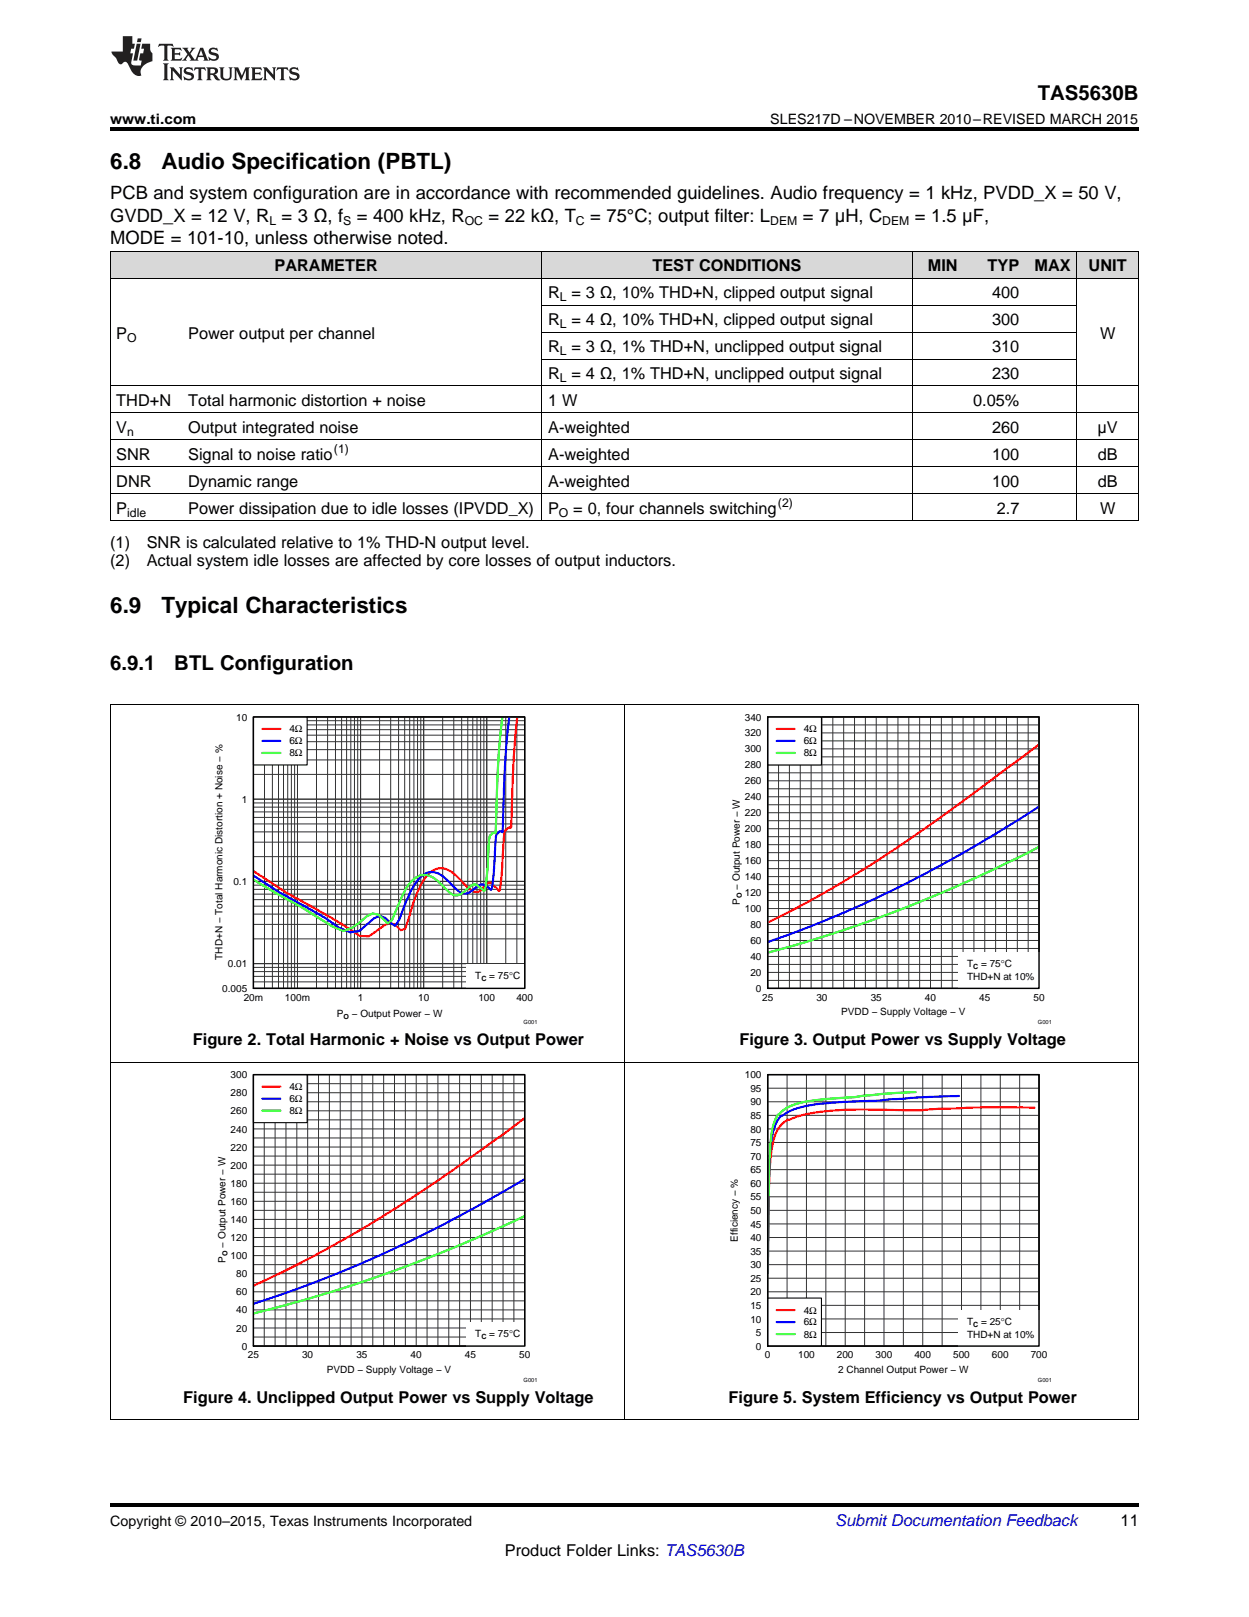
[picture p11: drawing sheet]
<svg xmlns="http://www.w3.org/2000/svg" width="216mm" height="279mm" viewBox="0 0 216 279" stroke-linecap="round" stroke-linejoin="round" font-family="sans-serif">
<defs><g id="words">
<g font-size="3.9">
<text x="19" y="29.3">6.8</text>
<text x="27.9" y="29.3">Audio Specification (PBTL)</text>
<text x="19" y="105.9">6.9</text>
<text x="27.9" y="105.9">Typical Characteristics</text>
</g>
<g font-size="3.5">
<text x="179.4" y="17.3">TAS5630B</text>
<text x="19" y="115.8">6.9.1</text>
<text x="30.1" y="115.8">BTL Configuration</text>
</g>
<g font-size="3.2">
<text x="19" y="34.4">PCB and system configuration are in accordance with recommended guidelines. Audio frequency = 1 kHz, PVDD_X = 50 V,</text>
<text x="19" y="38.3">GVDD_X = 12 V, R = 3 Ω, f</text>
<text x="61.7" y="38.3">= 400 kHz, R</text>
<text x="84.5" y="38.3">= 22 kΩ, T</text>
<text x="102" y="38.3">= 75°C; output filter: L</text>
<text x="138.8" y="38.3">= 7 μH, C</text>
<text x="158.2" y="38.3">= 1.5 μF,</text>
<text x="19" y="42.2">MODE = 101-10, unless otherwise noted.</text>
</g>
<g font-size="2.8">
<text x="47.4" y="46.8">PARAMETER</text>
<text x="112.8" y="46.8">TEST CONDITIONS</text>
<text x="160.4" y="46.8">MIN</text>
<text x="170.7" y="46.8">TYP</text>
<text x="178.8" y="46.8">MAX</text>
<text x="188.2" y="46.8">UNIT</text>
<text x="94.8" y="51.5">R</text>
<text x="98.8" y="51.5">= 3 Ω, 10% THD+N, clipped output signal</text>
<text x="171.5" y="51.5">400</text>
<text x="20.1" y="58.5">P</text>
<text x="32.5" y="58.5">Power output per channel</text>
<text x="94.8" y="56.2">R</text>
<text x="98.8" y="56.2">= 4 Ω, 10% THD+N, clipped output signal</text>
<text x="171.5" y="56.2">300</text>
<text x="190.1" y="58.5">W</text>
<text x="94.8" y="60.8">R</text>
<text x="94.8" y="65.5">R</text>
<text x="98.8" y="60.8">= 3 Ω, 1% THD+N, unclipped output signal</text>
<text x="98.8" y="65.5">= 4 Ω, 1% THD+N, unclipped output signal</text>
<text x="171.5" y="60.8">310</text>
<text x="171.5" y="65.5">230</text>
<text x="20.1" y="70.1">THD+N</text>
<text x="32.5" y="70.1">Total harmonic distortion + noise</text>
<text x="94.8" y="70.1">1 W</text>
<text x="168.2" y="70.1">0.05%</text>
<text x="20.1" y="74.8">V</text>
<text x="32.5" y="74.8">Output integrated noise</text>
<text x="94.8" y="74.8">A-weighted</text>
<text x="171.5" y="74.8">260</text>
<text x="189.7" y="74.8">μV</text>
<text x="20.1" y="79.4">SNR</text>
<text x="32.5" y="79.4">Signal to noise ratio</text>
<text x="94.8" y="79.4">A-weighted</text>
<text x="171.5" y="79.4">100</text>
<text x="189.8" y="79.4">dB</text>
<text x="20.1" y="84.1">DNR</text>
<text x="20.1" y="88.8">P</text>
<text x="32.5" y="84.1">Dynamic range</text>
<text x="32.5" y="88.8">Power dissipation due to idle losses (IPVDD_X)</text>
<text x="94.8" y="84.1">A-weighted</text>
<text x="94.8" y="88.8">P</text>
<text x="99.1" y="88.8">= 0, four channels switching</text>
<text x="171.5" y="84.1">100</text>
<text x="172.3" y="88.8">2.7</text>
<text x="189.8" y="84.1">dB</text>
<text x="190.1" y="88.8">W</text>
<text x="19" y="94.6">(1)</text>
<text x="25.4" y="94.6">SNR is calculated relative to 1% THD-N output level.</text>
<text x="19" y="97.8">(2)</text>
<text x="25.4" y="97.8">Actual system idle losses are affected by core losses of output inductors.</text>
<text x="33.3" y="180.6">Figure 2. Total Harmonic + Noise vs Output Power</text>
<text x="127.8" y="180.6">Figure 3. Output Power vs Supply Voltage</text>
<text x="31.7" y="242.4">Figure 4. Unclipped Output Power vs Supply Voltage</text>
<text x="125.9" y="242.4">Figure 5. System Efficiency vs Output Power</text>
<text x="193.7" y="263.6">11</text>
<text x="87.3" y="268.9">Product Folder Links: TAS5630B</text>
</g>
<text font-size="2.8" fill="#0000c8" x="144.4" y="263.6">Submit Documentation Feedback</text>
<g font-size="2.5">
<text x="19" y="21.4">www.ti.com</text>
<text x="133.1" y="21.4">SLES217D –NOVEMBER 2010–REVISED MARCH 2015</text>
<text x="19" y="263.6">Copyright © 2010–2015, Texas Instruments Incorporated</text>
</g>
<g font-size="2.1">
<text x="46.6" y="38.9">L</text>
<text x="59.3" y="38.9">S</text>
<text x="80.3" y="38.9">OC</text>
<text x="99.6" y="38.9">C</text>
<text x="133.1" y="38.9">DEM</text>
<text x="152.5" y="38.9">DEM</text>
<text x="96.8" y="52.1">L</text>
<text x="22" y="59.1">O</text>
<text x="96.8" y="56.7">L</text>
<text x="96.8" y="61.4">L</text>
<text x="96.8" y="66">L</text>
<text x="22" y="75.4">n</text>
<text x="57.7" y="78.3">(1)</text>
<text x="22" y="89.3">idle</text>
<text x="96.6" y="89.3">O</text>
<text x="134.5" y="87.6">(2)</text>
</g>
<g font-size="1.7">
<text x="40.8" y="124.5">10</text>
<text x="128.8" y="124.5">340</text>
<text x="50" y="126.6">4</text>
<text x="50" y="128.6">6</text>
<text x="50" y="130.7">8</text>
<text x="51" y="126.6">Ω</text>
<text x="51" y="128.6">Ω</text>
<text x="51" y="130.7">Ω</text>
<text x="128.8" y="130">300</text>
<text x="128.8" y="127.3">320</text>
<text x="138.9" y="126.6">4Ω</text>
<text x="138.9" y="128.6">6Ω</text>
<text x="138.9" y="130.7">8Ω</text>
<text x="128.8" y="135.5">260</text>
<text x="128.8" y="132.8">280</text>
<text x="41.8" y="138.7">1</text>
<text x="128.8" y="143.8">200</text>
<text x="128.8" y="141.1">220</text>
<text x="128.8" y="138.3">240</text>
<text x="128.8" y="149.3">160</text>
<text x="128.8" y="146.6">180</text>
<text x="40.3" y="152.9">0.1</text>
<text x="127.9" y="153.8" transform="rotate(-90 127.9 153.8)">− Output Power − W</text>
<text x="128.8" y="154.8">120</text>
<text x="128.8" y="152.1">140</text>
<text x="127.9" y="156.4" transform="rotate(-90 127.9 156.4)">P</text>
<text x="128.8" y="157.6">100</text>
<text x="129.7" y="160.4">80</text>
<text x="38.4" y="165.8" transform="rotate(-90 38.4 165.8)">THD+N − Total Harmonic Distortion + Noise − %</text>
<text x="39.4" y="167.1">0.01</text>
<text x="129.7" y="165.9">40</text>
<text x="129.7" y="163.1">60</text>
<text x="167.2" y="167.1">T</text>
<text x="169.6" y="167.1">= 75°C</text>
<text x="38.4" y="171.4">0.005</text>
<text x="42.1" y="172.9">20m</text>
<text x="49.3" y="172.9">100m</text>
<text x="61.8" y="172.9">1</text>
<text x="72.3" y="172.9">10</text>
<text x="82.1" y="169.2">T</text>
<text x="82.7" y="172.9">100</text>
<text x="84.6" y="169.2">= 75°C</text>
<text x="89.3" y="172.9">400</text>
<text x="129.7" y="168.6">20</text>
<text x="130.7" y="171.4">0</text>
<text x="131.7" y="172.9">25</text>
<text x="141.1" y="172.9">30</text>
<text x="150.5" y="172.9">35</text>
<text x="159.9" y="172.9">40</text>
<text x="167.2" y="169.3">THD+N at 10%</text>
<text x="169.3" y="172.9">45</text>
<text x="178.6" y="172.9">50</text>
<text x="58.2" y="175.8">P</text>
<text x="60.8" y="175.8">− Output Power − W</text>
<text x="145.4" y="175.4">PVDD − Supply Voltage − V</text>
<text x="39.9" y="189.4">280</text>
<text x="39.9" y="186.3">300</text>
<text x="50" y="188.4">4Ω</text>
<text x="50" y="190.4">6Ω</text>
<text x="128.8" y="186.3">100</text>
<text x="129.7" y="191">90</text>
<text x="129.7" y="188.7">95</text>
<text x="39.9" y="195.7">240</text>
<text x="39.9" y="192.6">260</text>
<text x="50" y="192.5">8Ω</text>
<text x="129.7" y="195.7">80</text>
<text x="129.7" y="193.3">85</text>
<text x="39.9" y="201.9">200</text>
<text x="39.9" y="198.8">220</text>
<text x="129.7" y="202.7">65</text>
<text x="129.7" y="200.4">70</text>
<text x="129.7" y="198">75</text>
<text x="39.9" y="208.2">160</text>
<text x="39.9" y="205.1">180</text>
<text x="129.7" y="209.8">50</text>
<text x="129.7" y="207.4">55</text>
<text x="129.7" y="205.1">60</text>
<text x="39" y="215.6" transform="rotate(-90 39 215.6)">− Output Power − W</text>
<text x="39.9" y="214.4">120</text>
<text x="39.9" y="211.3">140</text>
<text x="127.5" y="214.6" transform="rotate(-90 127.5 214.6)">Efficiency − %</text>
<text x="129.7" y="214.4">40</text>
<text x="129.7" y="212.1">45</text>
<text x="39" y="218.2" transform="rotate(-90 39 218.2)">P</text>
<text x="39.9" y="217.6">100</text>
<text x="40.8" y="220.7">80</text>
<text x="129.7" y="221.5">25</text>
<text x="129.7" y="219.1">30</text>
<text x="129.7" y="216.8">35</text>
<text x="40.8" y="227">40</text>
<text x="40.8" y="223.8">60</text>
<text x="129.7" y="226.2">15</text>
<text x="129.7" y="223.8">20</text>
<text x="138.9" y="227">4</text>
<text x="139.9" y="227">Ω</text>
<text x="40.8" y="230.1">20</text>
<text x="41.8" y="233.2">0</text>
<text x="82.1" y="231">T</text>
<text x="84.6" y="231">= 75°C</text>
<text x="129.7" y="228.5">10</text>
<text x="130.7" y="233.2">0</text>
<text x="130.7" y="230.9">5</text>
<text x="138.9" y="229">6</text>
<text x="138.9" y="231.1">8</text>
<text x="139.9" y="229">Ω</text>
<text x="139.9" y="231.1">Ω</text>
<text x="167.2" y="231.1">THD+N at 10%</text>
<text x="167.2" y="228.9">T</text>
<text x="169.6" y="228.9">= 25</text>
<text x="173" y="228.9">°C</text>
<text x="42.8" y="234.7">25</text>
<text x="52.2" y="234.7">30</text>
<text x="56.5" y="237.2">PVDD − Supply Voltage − V</text>
<text x="61.6" y="234.7">35</text>
<text x="71" y="234.7">40</text>
<text x="80.4" y="234.7">45</text>
<text x="89.7" y="234.7">50</text>
<text x="132.2" y="234.7">0</text>
<text x="138" y="234.7">100</text>
<text x="144.7" y="234.7">200</text>
<text x="144.9" y="237.2">2 Channel Output Power − W</text>
<text x="151.4" y="234.7">300</text>
<text x="158.1" y="234.7">400</text>
<text x="164.8" y="234.7">500</text>
<text x="171.5" y="234.7">600</text>
<text x="178.2" y="234.7">700</text>
</g>
<g font-size="1.2">
<text x="128.2" y="155.2" transform="rotate(-90 128.2 155.2)">O</text>
<text x="168.2" y="167.4">C</text>
<text x="83.2" y="169.5">C</text>
<text x="59.4" y="176.1">O</text>
<text x="39.3" y="217" transform="rotate(-90 39.3 217)">O</text>
<text x="83.2" y="231.3">C</text>
<text x="168.2" y="229.2">C</text>
</g>
<g font-size="1">
<text x="90.5" y="176.9">G001</text>
<text x="179.4" y="176.9">G001</text>
<text x="90.5" y="238.7">G001</text>
<text x="179.4" y="238.7">G001</text>
</g>
</g></defs>
<g fill="#d8d8d8">
<path d="M19 43.5h12.5v4.6h-12.5z"/>
<path d="M31.5 43.5h62.2v4.6h-62.2z"/>
<path d="M93.7 43.5h64v4.6h-64z"/>
<path d="M157.7 43.5h8.9v4.6h-8.9z"/>
<path d="M166.6 43.5h10.7v4.6h-10.7z"/>
<path d="M177.3 43.5h8.9v4.6h-8.9z"/>
<path d="M186.2 43.5h10.6v4.6h-10.6z"/>
</g>
<path d="M19 259.7h177.8v.5h-177.8z" fill="#000"/>
<path d="M19.1 183.6v61.8M107.9 183.6v61.8M196.8 183.6v61.8M19 245.3h177.8" fill="none" stroke="#000" stroke-width=".17"/>
<path d="M43.8 185.7h46.9v46.9h-46.9z" fill="none" stroke="#000" stroke-width=".19"/>
<g fill="none" stroke="#333" stroke-width=".17">
<path d="M43.8 185.7h46.9v46.9h-46.9zM43.8 199.8h46.9M43.8 198.2h46.9M43.8 196.6h46.9M43.8 195.1h46.9M43.8 193.5h46.9M43.8 191.9h46.9M43.8 190.4h46.9M43.8 188.8h46.9M43.8 187.2h46.9M45.7 185.7v46.9M47.6 185.7v46.9"/>
<path d="M49.4 185.7v46.9M51.3 185.7v46.9M53.2 185.7v46.9M55.1 185.7v46.9M56.9 185.7v46.9M58.8 185.7v46.9M60.7 185.7v46.9M62.6 185.7v46.9M64.4 185.7v46.9M66.3 185.7v46.9M68.2 185.7v46.9M70.1 185.7v46.9"/>
<path d="M71.9 185.7v46.9M73.8 185.7v46.9M75.7 185.7v46.9M77.6 185.7v46.9M79.5 185.7v46.9M81.3 185.7v46.9M83.2 185.7v46.9M85.1 185.7v46.9M87 185.7v46.9M88.8 185.7v46.9M43.8 218.5h46.9M43.8 217h46.9"/>
<path d="M43.8 215.4h46.9M43.8 213.8h46.9M43.8 212.3h46.9M43.8 210.7h46.9M43.8 209.1h46.9M43.8 207.6h46.9M43.8 206h46.9M43.8 204.4h46.9M43.8 202.9h46.9M43.8 201.3h46.9M43.8 231h46.9M43.8 229.5h46.9"/>
<path d="M43.8 227.9h46.9M43.8 226.3h46.9M43.8 224.8h46.9M43.8 223.2h46.9M43.8 221.6h46.9M43.8 220.1h46.9"/>
</g>
<path d="M90.7 193.2a273.3 273.3 0 0 1-37.5 24.4l-9.4 4.6" fill="none" stroke="#f00" stroke-width=".37"/>
<path d="M90.7 203.7a224 224 0 0 1-46.9 21.6" fill="none" stroke="#00f" stroke-width=".37"/>
<path d="M90.7 210.1a245.7 245.7 0 0 1-46.9 16.9" fill="none" stroke="#0f0" stroke-width=".37"/>
<path d="M43.8 185.7h9.3v8.3h-9.3z" fill="#fff"/>
<path d="M43.8 185.7h9.3v8.3h-9.3z" fill="none" stroke="#000" stroke-width=".19"/>
<path d="M45.4 187.8h3.1" fill="none" stroke="#f00" stroke-width=".37"/>
<path d="M45.4 189.8h3.1" fill="none" stroke="#00f" stroke-width=".37"/>
<path d="M45.4 191.9h3.1" fill="none" stroke="#0f0" stroke-width=".37"/>
<path d="M80.6 228.4h10.1v4.2h-10.1z" fill="#fff"/>
<path d="M43.8 185.7h46.9v46.9h-46.9z" fill="none" stroke="#000" stroke-width=".25"/>
<path d="M132.7 185.7h46.9v46.9h-46.9z" fill="none" stroke="#000" stroke-width=".19"/>
<g fill="none" stroke="#333" stroke-width=".17">
<path d="M132.7 185.7h46.9v46.9h-46.9zM132.7 199.8h46.9M132.7 197.4h46.9M132.7 195.1h46.9M132.7 192.7h46.9M132.7 190.4h46.9M132.7 188h46.9M136.1 185.7v46.9M139.4 185.7v46.9M142.8 185.7v46.9M146.1 185.7v46.9M149.5 185.7v46.9"/>
<path d="M152.8 185.7v46.9M156.2 185.7v46.9M159.5 185.7v46.9M162.9 185.7v46.9M166.2 185.7v46.9M169.6 185.7v46.9M172.9 185.7v46.9M176.3 185.7v46.9M132.7 218.5h46.9M132.7 216.2h46.9M132.7 213.8h46.9M132.7 211.5h46.9"/>
<path d="M132.7 209.1h46.9M132.7 206.8h46.9M132.7 204.4h46.9M132.7 202.1h46.9M132.7 230.2h46.9M132.7 227.9h46.9M132.7 225.6h46.9M132.7 223.2h46.9M132.7 220.9h46.9"/>
</g>
<path d="M178.8 191.4l-7.3-.1-7.4 .3a159.1 159.1 0 0 1-15.3 .1 40 40 0 0 0-11.3 1.3l-.7 .3a3.5 3.5 0 0 0-2.4 2 15.1 15.1 0 0 0-1.3 6.2l-.3 12.9" fill="none" stroke="#f00" stroke-width=".37"/>
<path d="M165.8 189.4l-7.1 .2-6.6 .6-6.5 .2a26.6 26.6 0 0 0-9.1 1.6l-1.2 .8h-.2a7.2 7.2 0 0 0-1.8 4.5l-.3 5.2-.2 14.6" fill="none" stroke="#00f" stroke-width=".37"/>
<path d="M158.3 188.7l-5.7 .3-5.1 .6-5 .3a15.1 15.1 0 0 0-6.9 1.8l-.6 .5a4.1 4.1 0 0 0-1.4 2.7 49.4 49.4 0 0 0-.7 9.4l-.2 15.7" fill="none" stroke="#0f0" stroke-width=".37"/>
<path d="M132.7 224.3h9.3v8.3h-9.3z" fill="#fff"/>
<path d="M132.7 224.3h9.3v8.3h-9.3z" fill="none" stroke="#000" stroke-width=".19"/>
<path d="M134.3 226.4h3.1" fill="none" stroke="#f00" stroke-width=".37"/>
<path d="M134.3 228.4h3.1" fill="none" stroke="#00f" stroke-width=".37"/>
<path d="M134.3 230.5h3.1" fill="none" stroke="#0f0" stroke-width=".37"/>
<path d="M165.6 226.4h14v6.2h-14z" fill="#fff"/>
<path d="M132.7 185.7h46.9v46.9h-46.9z" fill="none" stroke="#000" stroke-width=".25"/>
<path d="M19.1 121.8v61.8M107.9 121.8v61.8M196.8 121.8v61.8M19 183.5h177.8" fill="none" stroke="#000" stroke-width=".17"/>
<path d="M43.8 123.9h46.9v46.9h-46.9z" fill="none" stroke="#000" stroke-width=".19"/>
<g fill="none" stroke="#333" stroke-width=".17">
<path d="M43.8 123.9h46.9v46.9h-46.9zM43.8 139.5h46.9M43.8 138.7h46.9M43.8 138.1h46.9M43.8 133.8h46.9M43.8 131.3h46.9M43.8 129.5h46.9M43.8 128.2h46.9M43.8 127h46.9M43.8 126.1h46.9M43.8 125.3h46.9M43.8 124.5h46.9"/>
<path d="M45.7 123.9v46.9M47.1 123.9v46.9M48.1 123.9v46.9M49 123.9v46.9M49.7 123.9v46.9M50.4 123.9v46.9M50.9 123.9v46.9M51.4 123.9v46.9M54.7 123.9v46.9M56.6 123.9v46.9M58 123.9v46.9M59 123.9v46.9"/>
<path d="M59.9 123.9v46.9M60.6 123.9v46.9M61.3 123.9v46.9M61.8 123.9v46.9M62.3 123.9v46.9M65.6 123.9v46.9M67.5 123.9v46.9M68.9 123.9v46.9M70 123.9v46.9M70.8 123.9v46.9M71.5 123.9v46.9M72.2 123.9v46.9"/>
<path d="M72.7 123.9v46.9M73.2 123.9v46.9M76.5 123.9v46.9M78.4 123.9v46.9M79.8 123.9v46.9M80.9 123.9v46.9M81.7 123.9v46.9M82.5 123.9v46.9M83.1 123.9v46.9M83.6 123.9v46.9M84.1 123.9v46.9M87.4 123.9v46.9"/>
<path d="M89.3 123.9v46.9M43.8 159.7h46.9M43.8 157.9h46.9M43.8 156.6h46.9M43.8 155.4h46.9M43.8 154.5h46.9M43.8 153.7h46.9M43.8 152.9h46.9M43.8 152.3h46.9M43.8 148h46.9M43.8 145.5h46.9M43.8 143.7h46.9"/>
<path d="M43.8 142.4h46.9M43.8 141.2h46.9M43.8 140.3h46.9M43.8 169.7h46.9M43.8 168.7h46.9M43.8 167.9h46.9M43.8 167.2h46.9M43.8 166.5h46.9M43.8 162.2h46.9"/>
</g>
<path d="M89.4 123.8l-.6 7.5-.4 11.6-.1 .2-.2-.2-.1 .2a.37 .37 0 0 0-.5 .3l-.2 .1-.1 .3-.4 6.8-.4 3.3h-.2l-1-1a.73 .73 0 0 0-.7-.4 .73 .73 0 0 0-.6 .4 1.77 1.77 0 0 1-2 1.2 12.7 12.7 0 0 1-3-2.8 3.2 3.2 0 0 0-5.1 0 16.5 16.5 0 0 0-3 6.9l-.7 2.3-.8 .2-.9-.9-1-.3-1 .4-2.6 1.9-1.6-.1a121.4 121.4 0 0 0-12.7-7.5l-5.7-3.7" fill="none" stroke="#f00" stroke-width=".37"/>
<path d="M88 123.8l-.6 7.2-.5 12.8-.1-.2h-.5l-.5 .6-.1 .4-.4 6.4-.4 2.7-.1 .1-.4-.5-.3-.1a1.14 1.14 0 0 0-1.9 .2l-.3 .3a1.94 1.94 0 0 1-3.2-.2l-.8-.8a4.7 4.7 0 0 0-3.6-2 4.5 4.5 0 0 0-2.8 2.4 35.1 35.1 0 0 0-2.5 5.8l-.7 1.1-.8-.5-.9-.9-.9-.4-1.1 .5-2.5 2.2-1.6 .2-1.9-.8-2.4-1.7-8-4.5-4.4-2.8" fill="none" stroke="#00f" stroke-width=".37"/>
<path d="M86.9 123.8l-.7 7.4-.5 12.8-.1-.2-.1 .1h-.4l-.5 .6-.5 7-.3 2.4-.2 .1-.5-.5a1.5 1.5 0 0 0-1.3-.6l-1.4 1a1.84 1.84 0 0 1-3 0l-.8-.7a4.7 4.7 0 0 0-3.6-2 4.2 4.2 0 0 0-2.8 2.3l-2.5 5.5-.7 .5-1.6-1.5-1-.2-1 .5-2.5 2-1.6 .6-1.8-.8-5.5-3.4-4.6-2.6-3.6-2.1" fill="none" stroke="#0f0" stroke-width=".37"/>
<path d="M43.8 123.9h9.3v8.3h-9.3z" fill="#fff"/>
<path d="M43.8 123.9h9.3v8.3h-9.3z" fill="none" stroke="#000" stroke-width=".19"/>
<path d="M45.4 126h3.1" fill="none" stroke="#f00" stroke-width=".37"/>
<path d="M45.4 128h3.1" fill="none" stroke="#00f" stroke-width=".37"/>
<path d="M45.4 130.1h3.1" fill="none" stroke="#0f0" stroke-width=".37"/>
<path d="M80.6 166.6h10.1v4.2h-10.1z" fill="#fff"/>
<path d="M43.8 123.9h46.9v46.9h-46.9z" fill="none" stroke="#000" stroke-width=".25"/>
<path d="M132.7 123.9h46.9v46.9h-46.9z" fill="none" stroke="#000" stroke-width=".19"/>
<g fill="none" stroke="#333" stroke-width=".17">
<path d="M132.7 123.9h46.9v46.9h-46.9zM132.7 139.1h46.9M132.7 137.7h46.9M132.7 136.3h46.9M132.7 134.9h46.9M132.7 133.5h46.9M132.7 132.2h46.9M132.7 130.8h46.9M132.7 129.4h46.9M132.7 128h46.9M132.7 126.6h46.9M132.7 125.3h46.9"/>
<path d="M134.6 123.9v46.9M136.5 123.9v46.9M138.3 123.9v46.9M140.2 123.9v46.9M142.1 123.9v46.9M144 123.9v46.9M145.8 123.9v46.9M147.7 123.9v46.9M149.6 123.9v46.9M151.5 123.9v46.9M153.3 123.9v46.9M155.2 123.9v46.9"/>
<path d="M157.1 123.9v46.9M159 123.9v46.9M160.8 123.9v46.9M162.7 123.9v46.9M164.6 123.9v46.9M166.5 123.9v46.9M168.4 123.9v46.9M170.2 123.9v46.9M172.1 123.9v46.9M174 123.9v46.9M175.9 123.9v46.9M177.7 123.9v46.9"/>
<path d="M132.7 159.7h46.9M132.7 158.4h46.9M132.7 157h46.9M132.7 155.6h46.9M132.7 154.2h46.9M132.7 152.8h46.9M132.7 151.5h46.9M132.7 150.1h46.9M132.7 148.7h46.9M132.7 147.3h46.9M132.7 146h46.9M132.7 144.6h46.9"/>
<path d="M132.7 143.2h46.9M132.7 141.8h46.9M132.7 140.4h46.9M132.7 169.4h46.9M132.7 168h46.9M132.7 166.6h46.9M132.7 165.3h46.9M132.7 163.9h46.9M132.7 162.5h46.9M132.7 161.1h46.9"/>
</g>
<path d="M179.6 128.6l-5.6 4.2a274.5 274.5 0 0 1-33.8 22.7l-7.5 3.9" fill="none" stroke="#f00" stroke-width=".37"/>
<path d="M179.6 139.4a212.5 212.5 0 0 1-46.9 23.4" fill="none" stroke="#00f" stroke-width=".37"/>
<path d="M179.6 146.3a228.6 228.6 0 0 1-46.9 18.3" fill="none" stroke="#0f0" stroke-width=".37"/>
<path d="M132.7 123.9h9.3v8.3h-9.3z" fill="#fff"/>
<path d="M132.7 123.9h9.3v8.3h-9.3z" fill="none" stroke="#000" stroke-width=".19"/>
<path d="M134.3 126h3.1" fill="none" stroke="#f00" stroke-width=".37"/>
<path d="M134.3 128h3.1" fill="none" stroke="#00f" stroke-width=".37"/>
<path d="M134.3 130.1h3.1" fill="none" stroke="#0f0" stroke-width=".37"/>
<path d="M165.6 164.6h14v6.2h-14z" fill="#fff"/>
<path d="M132.7 123.9h46.9v46.9h-46.9z" fill="none" stroke="#000" stroke-width=".25"/>
<g fill="none" stroke="#000" stroke-width=".17">
<path d="M19 43.4h177.8v46.6M19 48.1h177.8M19.1 43.4v46.6M93.6 43.4v46.6M93.7 57.4h92.5M93.7 52.7h92.5M157.7 43.4v46.6M186.1 43.4v46.6M19 76h177.8M19 71.3h177.8M19 66.7h177.8M93.7 62h92.5"/>
<path d="M19 90h177.8M19 85.3h177.8M19 80.7h177.8M19 121.7h177.8"/>
</g>
<path d="M19 22h177.8v.5h-177.8zM19 90h.2zM93.6 90h.1zM157.6 90h.1zM166.5 90h.1zM177.2 90h.1zM186.1 90h.1zM196.7 90h.1z" fill="#000"/>
<g fill="#231f20">
<path d="M27.5 7.6l-.1 .5a.77 .77 0 0 1 1-.1v2.1l-.2 .4h1l-.3-.4 .1-2.2a.99 .99 0 0 1 1 .2l-.2-.5zM29.5 8.3l.2 .3v1.5l-.2 .4h1.8l.2-.6a1.12 1.12 0 0 1-1.3 .3v-.8h.6l.3 .2v-.6l-.3 .2h-.6v-.5l.2-.2a.96 .96 0 0 1 1 .3l-.2-.5zM31.5 8.3l.9 1.1-.9 1.1h.8l-.2-.2 .5-.7 .4 .7-.2 .2h1.5l-.1-.2 .1-.4h.9l.1 .4-.2 .2h1l-.3-.3-.7-1.9h-.5l-.9 2-.8-1 .9-1h-.8l.1 .1v.2l-.3 .5-.4-.6 .2-.2zM34.7 8.6l.4 1h-.7zM36.3 8.4a.63 .63 0 0 0-.2 .7 .63 .63 0 0 0 .6 .4l.6 .2 .1 .2a.75 .75 0 0 1-.7 .4 .75 .75 0 0 1-.6-.5l.1 .7 .2-.1a.89 .89 0 0 0 1 0 .89 .89 0 0 0 .4-.9 1.4 1.4 0 0 0-1.2-.5l-.1-.4a1.04 1.04 0 0 1 1.2 .2l-.2-.5-.1 .1-.5-.2zM28.2 10.9l.2 .4v2.2l-.2 .4h1l-.3-.4v-2.2l.3-.4zM29.3 11.6l.3 .4v1.5l-.3 .4h.8l-.2-.4v-1.3l1.5 1.7v-1.9l.2-.4h-.7l.2 .4v.9l-1.1-1.3zM32 11.8a.62 .62 0 0 0-.2 .7 .62 .62 0 0 0 .6 .4l.6 .1 .1 .3a.76 .76 0 0 1-.7 .3 .76 .76 0 0 1-.6-.4l.1 .7 .2-.1a.89 .89 0 0 0 1 0 .89 .89 0 0 0 .4-.9 1.4 1.4 0 0 0-1.2-.5l-.1-.4a1.04 1.04 0 0 1 1.2 .2l-.2-.6-.1 .1-.5-.1zM33.7 11.6l-.2 .6a.61 .61 0 0 1 .8-.3v1.6l-.2 .4h.9l-.2-.4v-1.6a.63 .63 0 0 1 .8 .3l-.2-.6zM35.6 11.6l.3 .4v1.5l-.3 .4h1l-.2-.2v-.8h.2a.93 .93 0 0 1 .6 .8 .61 .61 0 0 0 .9 .1l-1-1a.58 .58 0 0 0 .6-.5 .58 .58 0 0 0-.5-.6zM36.4 11.9h.1a.45 .45 0 0 1 .5 .1 .45 .45 0 0 1 .1 .5l-.1 .1-.6 .1zM37.9 11.6l.2 .2a2.17 2.17 0 0 0 .3 1.9 .99 .99 0 0 0 1.6-.6v-1.1l.2-.4h-.7l.2 .2a1.92 1.92 0 0 1-.2 1.8 .6 .6 0 0 1-.9-.5v-1.1l.2-.4zM40.4 11.6l.2 .4v1.5l-.2 .4h.7l-.2-.4v-1.4l.8 1.8 .8-1.8v1.4l-.2 .4h.9l-.2-.4v-1.5l.2-.4h-.8l-.6 1.5-.6-1.5zM43.4 11.6l.2 .4v1.5l-.2 .4h1.8l.2-.6a1.12 1.12 0 0 1-1.3 .3v-.8h.5l.4 .2v-.6l-.4 .2h-.5v-.6l.2-.1a.96 .96 0 0 1 .9 .3l-.1-.6zM45.5 11.6l.2 .4v1.5l-.2 .4h.7l-.2-.4v-1.3l1.5 1.7v-1.9l.2-.4h-.7l.2 .4v.9l-1.1-1.3zM47.9 11.6l-.1 .6a.61 .61 0 0 1 .8-.3v1.6l-.3 .4h1l-.3-.4 .1-1.6a.63 .63 0 0 1 .7 .3l-.1-.6zM50.2 11.8a.62 .62 0 0 0-.2 .7 .62 .62 0 0 0 .6 .4l.6 .1 .2 .3a.76 .76 0 0 1-.8 .3 .76 .76 0 0 1-.6-.4l.1 .7 .2-.1a.89 .89 0 0 0 1 0 .89 .89 0 0 0 .4-.9 1.4 1.4 0 0 0-1.2-.5l-.1-.4a1.04 1.04 0 0 1 1.2 .2l-.1-.6-.2 .1-.5-.1z"/>
<path d="M21.2 6.3v2.6h-1.9l.1 .4 .7 .9a.91 .91 0 0 0 1 .8 .56 .56 0 0 1 .5-.3 .56 .56 0 0 1 .5 .3l.4 .8a1.66 1.66 0 0 0 1.9 1.3 1.68 1.68 0 0 1 1-2.2l.9-.3v-1.4a1.52 1.52 0 0 1-.3-1.6h-1.4l-.2 .8h.5l-.2 .8h-.4l-.2 1v.2l.4 .1-.2 .8a1.93 1.93 0 0 1-1.6-.3l.3-1.8h-.5l.2-.8h.4l.2-.8h-.4v-1.3zM23.6 7.6l-.6 2.9h.7l.6-2.9zM23.8 6.6l-.1 .7h.6l.2-.7z"/>
</g>
<use href="#words"/>
</svg>
